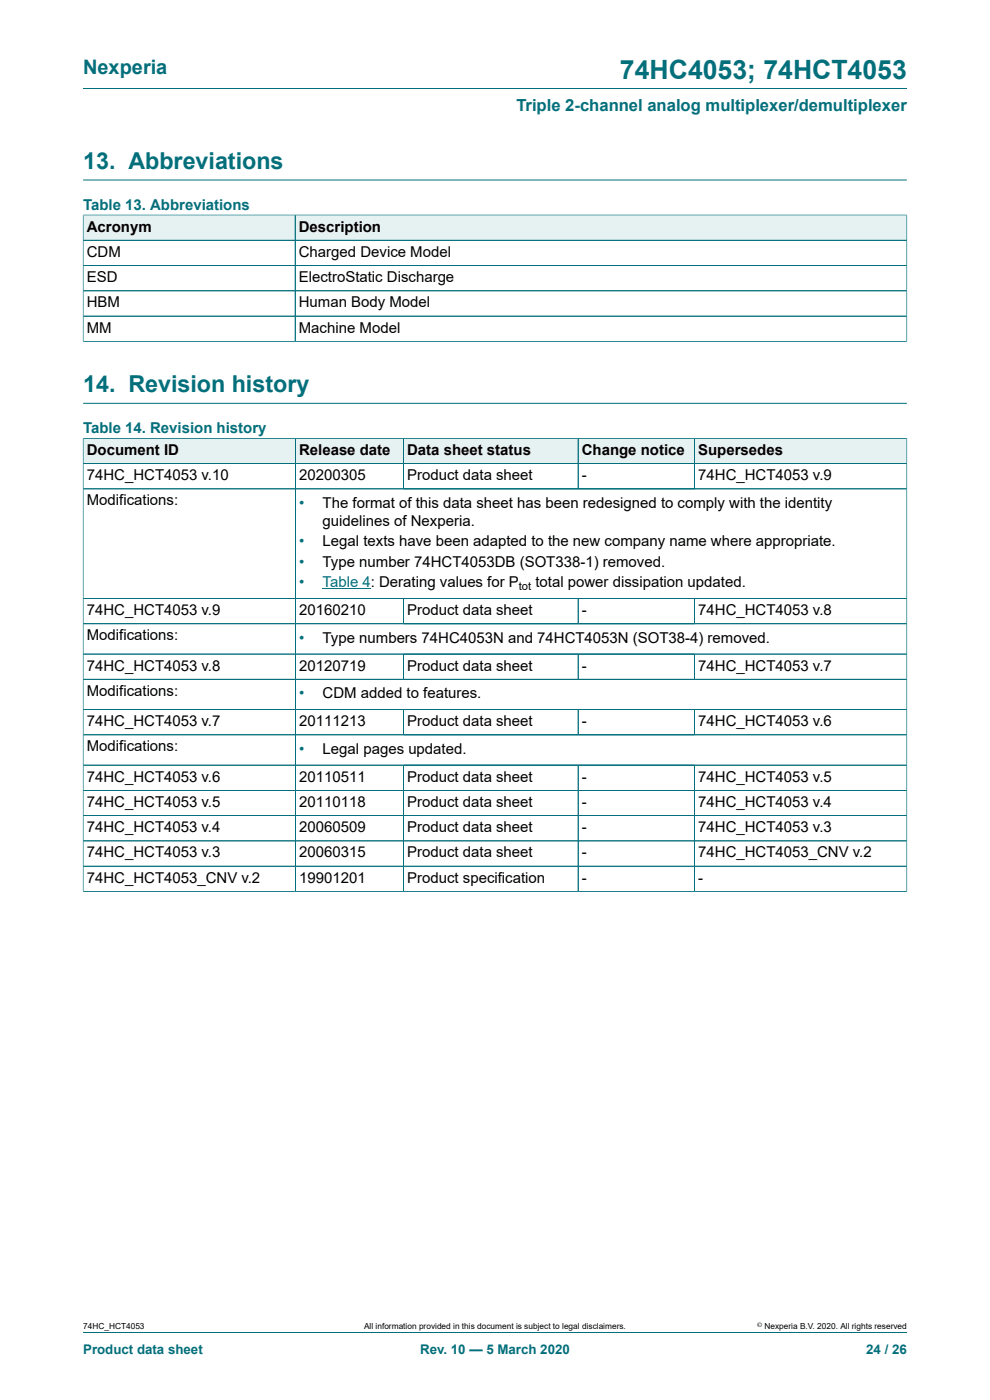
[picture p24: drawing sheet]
<svg xmlns="http://www.w3.org/2000/svg" width="210mm" height="297mm" viewBox="0 0 210 297" stroke-linecap="round" stroke-linejoin="round" font-family="sans-serif">
<defs><g id="words">
<text font-size="5.6" fill="#036f7b" x="131.5" y="16.8">74HC4053; 74HCT4053</text>
<g font-size="4.9" fill="#036f7b">
<text x="17.6" y="35.9">13. Abbreviations</text>
<text x="17.6" y="83.2">14. Revision history</text>
</g>
<text font-size="4.2" fill="#036f7b" x="17.6" y="15.6">Nexperia</text>
<text font-size="3.5" fill="#036f7b" x="109.5" y="23.7">Triple 2-channel analog multiplexer/demultiplexer</text>
<g font-size="3.2" fill="#036f7b">
<text x="17.6" y="44.5">Table 13. Abbreviations</text>
<text x="17.6" y="91.9">Table 14. Revision history</text>
<text x="63.4" y="107.7">•</text>
<text x="63.4" y="115.9">•</text>
<text x="63.4" y="120.2">•</text>
<text x="63.4" y="124.6">•</text>
<text x="63.4" y="136.4">•</text>
<text x="63.4" y="148.1">•</text>
<text x="63.4" y="159.9">•</text>
</g>
<g font-size="3.2">
<text x="18.4" y="49.1">Acronym</text>
<text x="63.4" y="49.1">Description</text>
<text x="18.4" y="54.5">CDM</text>
<text x="18.4" y="59.8">ESD</text>
<text x="63.4" y="54.5">Charged Device Model</text>
<text x="63.4" y="59.8">ElectroStatic Discharge</text>
<text x="18.4" y="65.2">HBM</text>
<text x="63.4" y="65.2">Human Body Model</text>
<text x="18.4" y="70.6">MM</text>
<text x="63.4" y="70.6">Machine Model</text>
<text x="18.4" y="96.5">Document ID</text>
<text x="18.4" y="101.9">74HC_HCT4053 v.10</text>
<text x="63.4" y="96.5">Release date</text>
<text x="63.4" y="101.9">20200305</text>
<text x="86.4" y="96.5">Data sheet status</text>
<text x="86.4" y="101.9">Product data sheet</text>
<text x="123.4" y="96.5">Change notice</text>
<text x="123.4" y="101.9">-</text>
<text x="148.1" y="96.5">Supersedes</text>
<text x="148.1" y="101.9">74HC_HCT4053 v.9</text>
<text x="18.4" y="107.2">Modifications:</text>
<text x="68.4" y="107.7">The format of this data sheet has been redesigned to comply with the identity</text>
<text x="68.4" y="111.6">guidelines of Nexperia.</text>
<text x="68.4" y="115.9">Legal texts have been adapted to the new company name where appropriate.</text>
<text x="68.4" y="120.2">Type number 74HCT4053DB (SOT338-1) removed.</text>
<text x="113.6" y="124.6">total power dissipation updated.</text>
<text x="18.4" y="130.5">74HC_HCT4053 v.9</text>
<text x="63.4" y="130.5">20160210</text>
<text x="86.4" y="130.5">Product data sheet</text>
<text x="123.4" y="130.5">-</text>
<text x="148.1" y="130.5">74HC_HCT4053 v.8</text>
<text x="18.4" y="135.8">Modifications:</text>
<text x="68.4" y="136.4">Type numbers 74HC4053N and 74HCT4053N (SOT38-4) removed.</text>
<text x="18.4" y="142.3">74HC_HCT4053 v.8</text>
<text x="63.4" y="142.3">20120719</text>
<text x="86.4" y="142.3">Product data sheet</text>
<text x="123.4" y="142.3">-</text>
<text x="148.1" y="142.3">74HC_HCT4053 v.7</text>
<text x="18.4" y="147.6">Modifications:</text>
<text x="68.4" y="148.1">CDM added to features.</text>
<text x="18.4" y="154">74HC_HCT4053 v.7</text>
<text x="63.4" y="154">20111213</text>
<text x="86.4" y="154">Product data sheet</text>
<text x="123.4" y="154">-</text>
<text x="148.1" y="154">74HC_HCT4053 v.6</text>
<text x="18.4" y="159.4">Modifications:</text>
<text x="68.4" y="159.9">Legal pages updated.</text>
<text x="18.4" y="165.8">74HC_HCT4053 v.6</text>
<text x="63.4" y="165.8">20110511</text>
<text x="86.4" y="165.8">Product data sheet</text>
<text x="123.4" y="165.8">-</text>
<text x="148.1" y="165.8">74HC_HCT4053 v.5</text>
<text x="18.4" y="171.2">74HC_HCT4053 v.5</text>
<text x="63.4" y="171.2">20110118</text>
<text x="86.4" y="171.2">Product data sheet</text>
<text x="123.4" y="171.2">-</text>
<text x="148.1" y="171.2">74HC_HCT4053 v.4</text>
<text x="18.4" y="176.5">74HC_HCT4053 v.4</text>
<text x="63.4" y="176.5">20060509</text>
<text x="86.4" y="176.5">Product data sheet</text>
<text x="123.4" y="176.5">-</text>
<text x="148.1" y="176.5">74HC_HCT4053 v.3</text>
<text x="18.4" y="181.9">74HC_HCT4053 v.3</text>
<text x="63.4" y="181.9">20060315</text>
<text x="86.4" y="181.9">Product data sheet</text>
<text x="123.4" y="181.9">-</text>
<text x="148.1" y="181.9">74HC_HCT4053_CNV v.2</text>
<text x="18.4" y="187.3">74HC_HCT4053_CNV v.2</text>
<text x="63.4" y="187.3">19901201</text>
<text x="86.4" y="187.3">Product specification</text>
<text x="123.4" y="187.3">-</text>
<text x="148.1" y="187.3">-</text>
</g>
<text font-size="3.2" fill="#00f" x="68.4" y="124.6">Table 4: Derating values for P</text>
<g font-size="2.8" fill="#036f7b">
<text x="17.6" y="287.2">Product data sheet</text>
<text x="89.1" y="287.2">Rev. 10 — 5 March 2020</text>
<text x="183.7" y="287.2">24 / 26</text>
</g>
<text font-size="2.4" x="110.1" y="125.2">tot</text>
<g font-size="1.8">
<text x="17.6" y="282">74HC_HCT4053</text>
<text x="77.2" y="282">All information provided in this document is subject to legal disclaimers.</text>
<text x="162.2" y="282">Nexperia B.V. 2020. All rights reserved</text>
</g>
<text font-size="1.4" x="160.6" y="281.6">©</text>
</g></defs>
<path d="M17.6 18.8h174.8M17.6 38.2h174.8" fill="none" stroke="#036f7b" stroke-width=".21"/>
<path d="M17.7 45.7h44.8v5.2h-44.8z" fill="#e6f1f2"/>
<path d="M17.6 45.5v5.5h45v-5.4h-45" fill="none" stroke="#036f7b" stroke-width=".21"/>
<path d="M62.7 45.7h129.6v5.2h-129.6z" fill="#e6f1f2"/>
<path d="M17.6 51h174.8M17.6 56.3h174.8M17.6 45.7v26.8M17.7 45.6h174.7M62.6 45.6v26.8M192.4 45.5v27M17.6 72.4h174.8M17.6 61.7h174.8M17.6 67.1h174.8M17.6 85.6h174.8" fill="none" stroke="#036f7b" stroke-width=".21"/>
<path d="M17.7 93.1h44.9v5.2h-44.9z" fill="#e6f1f2"/>
<path d="M17.6 92.9v5.5h45.1v-5.4h-45.1" fill="none" stroke="#036f7b" stroke-width=".21"/>
<path d="M62.7 93.1h22.8v5.2h-22.8z" fill="#e6f1f2"/>
<path d="M62.7 93h22.9v5.4h-22.9z" fill="none" stroke="#036f7b" stroke-width=".21"/>
<path d="M85.7 93.1h36.9v5.2h-36.9z" fill="#e6f1f2"/>
<path d="M85.6 93h37v5.4h-37z" fill="none" stroke="#036f7b" stroke-width=".21"/>
<path d="M122.7 93.1h24.6v5.2h-24.6z" fill="#e6f1f2"/>
<path d="M122.6 93h24.7v5.4h-24.7z" fill="none" stroke="#036f7b" stroke-width=".21"/>
<path d="M147.4 93.1h44.9v5.2h-44.9z" fill="#e6f1f2"/>
<g fill="none" stroke="#036f7b" stroke-width=".21">
<path d="M17.6 98.4h174.8M17.6 93.1v96.1M17.7 93h174.7M62.7 93.1v96M85.6 93.1v10.6M122.6 93.1v10.6M147.3 93v10.7M192.4 92.9v96.3M192.4 103.7h-174.8M17.6 127h174.8M17.6 132.3h174.8M17.6 138.7h174.8"/>
<path d="M85.6 127v5.3M85.6 138.7v5.4M122.6 127v5.3M122.6 138.7v5.4M147.3 127v5.3M147.3 138.7v5.4M17.6 144.1h174.8M17.6 150.5h174.8M17.6 155.9h174.8M85.6 150.5v5.4M122.6 150.5v5.4M147.3 150.5v5.4"/>
<path d="M17.6 162.3h174.8M17.6 167.7h174.8M17.6 173h174.8M17.6 178.4h174.8M85.6 162.3v26.8M122.6 162.3v26.8M147.3 162.3v26.8M17.6 189.1h174.8M17.6 183.8h174.8M17.6 282.6h174.8"/>
</g>
<path d="M68.4 124.9h10.3" fill="none" stroke="#00f" stroke-width=".21"/>
<use href="#words"/>
</svg>
